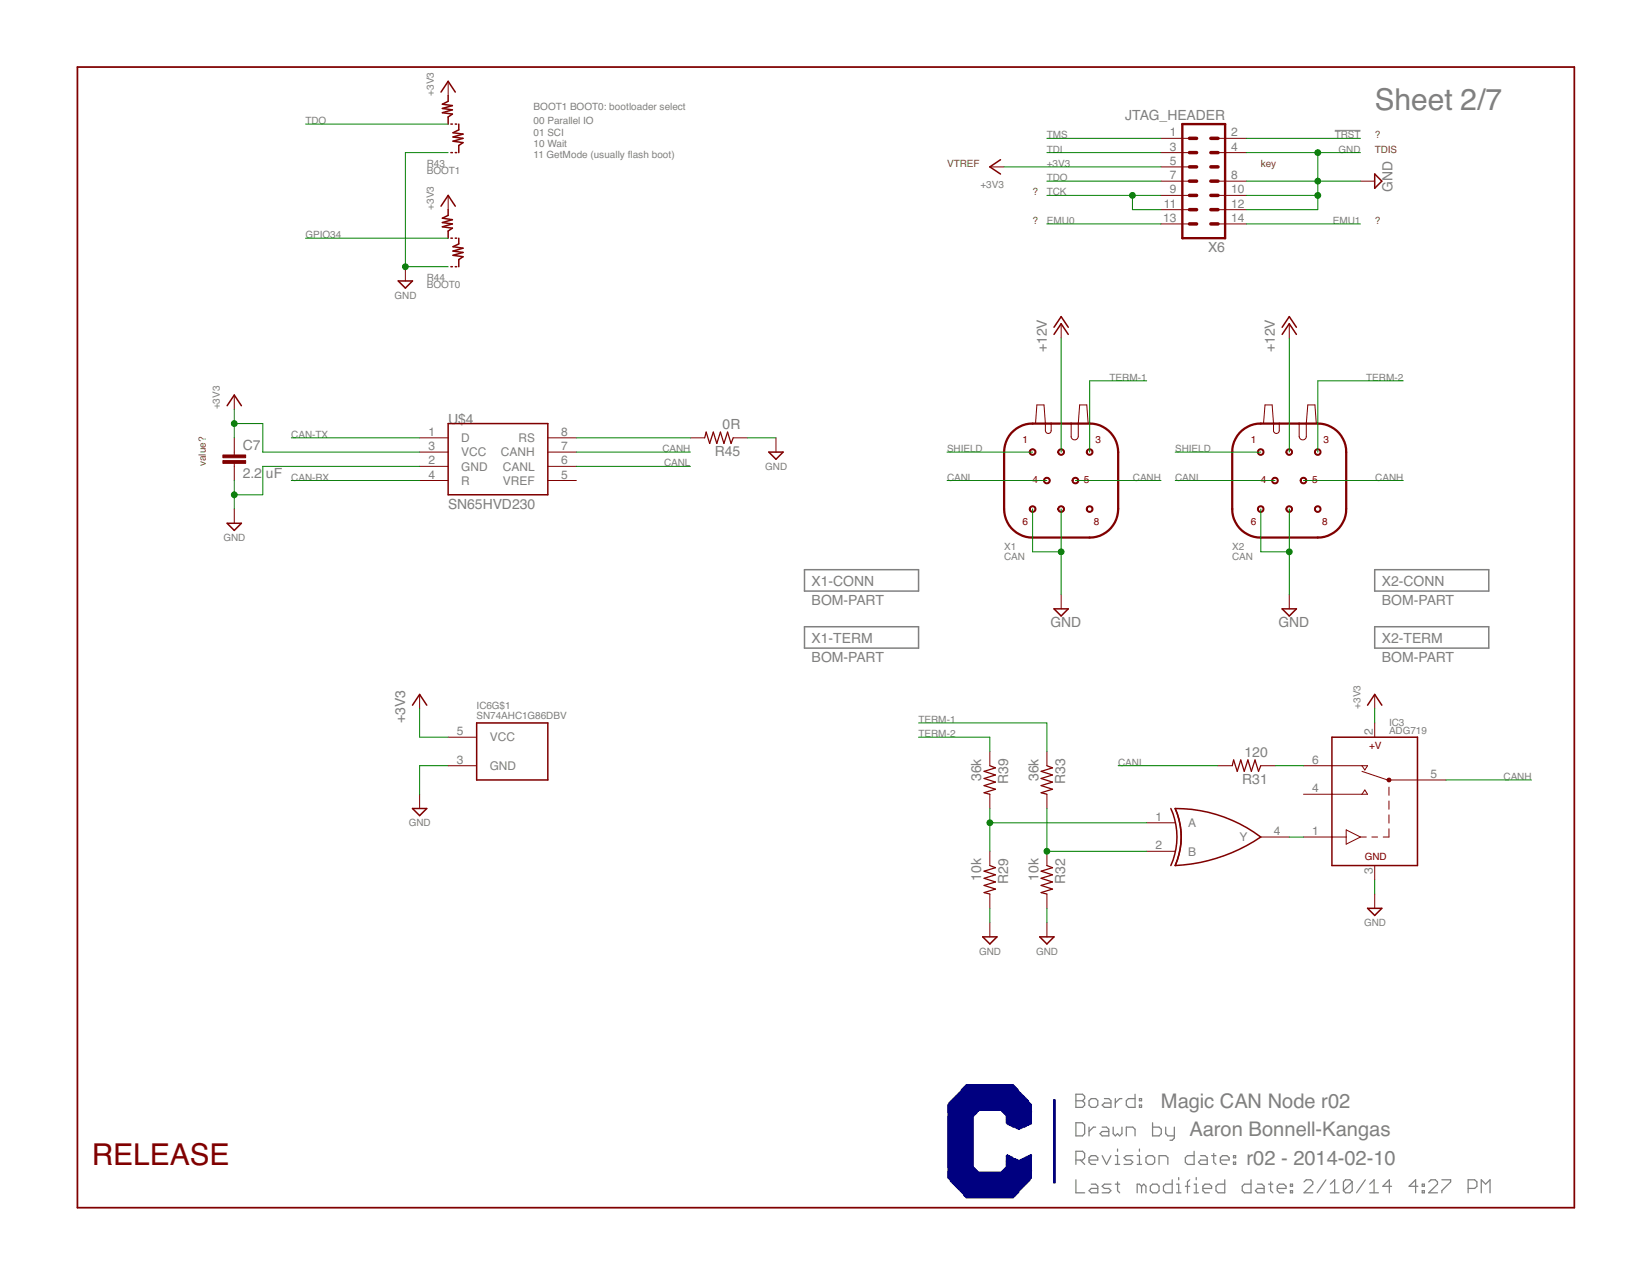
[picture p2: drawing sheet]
<svg xmlns="http://www.w3.org/2000/svg" width="279mm" height="216mm" viewBox="0 0 279 216" stroke-linecap="round" stroke-linejoin="round" font-family="sans-serif">
<defs><g id="words">
<text font-size="5.1" fill="#808080" x="232.7" y="18.6">Sheet 2/7</text>
<text font-size="5.1" fill="#800000" x="15.5" y="197.1">RELEASE</text>
<g font-size="3.4" fill="#808080">
<text x="196.5" y="187.5">Magic CAN Node r02</text>
<text x="201.3" y="192.3">Aaron Bonnell-Kangas</text>
<text x="210.9" y="197.1">r02 - 2014-02-10</text>
</g>
<g font-size="2.4" fill="#808080">
<text x="190.4" y="20.3">JTAG_HEADER</text>
<text x="235.7" y="32.5" transform="rotate(-90 235.7 32.5)">GND</text>
<text x="204.4" y="42.7">X6</text>
<text x="177.2" y="59.6" transform="rotate(-90 177.2 59.6)">+12V</text>
<text x="215.8" y="59.6" transform="rotate(-90 215.8 59.6)">+12V</text>
<text x="75.8" y="71.7">U$4</text>
<text x="41.1" y="76.1">C7</text>
<text x="121" y="77.2">R45</text>
<text x="122.3" y="72.6">0R</text>
<text x="41.1" y="80.9">2.2</text>
<text x="45" y="80.9">uF</text>
<text x="75.8" y="86.1">SN65HVD230</text>
<text x="137.4" y="99.1">X1-CONN</text>
<text x="233.9" y="99.1">X2-CONN</text>
<text x="137.4" y="102.4">BOM-PART</text>
<text x="177.8" y="106">GND</text>
<text x="216.4" y="106">GND</text>
<text x="233.9" y="102.4">BOM-PART</text>
<text x="137.4" y="108.8">X1-TERM</text>
<text x="137.4" y="112.1">BOM-PART</text>
<text x="233.9" y="108.8">X2-TERM</text>
<text x="233.9" y="112.1">BOM-PART</text>
<text x="68.6" y="122.3" transform="rotate(-90 68.6 122.3)">+3V3</text>
<text x="210.6" y="128.1">120</text>
<text x="166.1" y="132.2" transform="rotate(-90 166.1 132.2)">36k</text>
<text x="170.6" y="132.7" transform="rotate(-90 170.6 132.7)">R39</text>
<text x="175.7" y="132.2" transform="rotate(-90 175.7 132.2)">36k</text>
<text x="180.3" y="132.7" transform="rotate(-90 180.3 132.7)">R33</text>
<text x="210.2" y="132.7">R31</text>
<text x="166.1" y="149" transform="rotate(-90 166.1 149)">10k</text>
<text x="170.6" y="149.6" transform="rotate(-90 170.6 149.6)">R29</text>
<text x="175.7" y="149" transform="rotate(-90 175.7 149)">10k</text>
<text x="180.3" y="149.6" transform="rotate(-90 180.3 149.6)">R32</text>
</g>
<g font-size="2" fill="#808080">
<text x="197.9" y="23.1">1</text>
<text x="208.3" y="23.1">2</text>
<text x="197.9" y="25.5">3</text>
<text x="197.9" y="27.9">5</text>
<text x="208.3" y="25.5">4</text>
<text x="197" y="35.1">11</text>
<text x="197.9" y="30.3">7</text>
<text x="197.9" y="32.7">9</text>
<text x="208.3" y="30.3">8</text>
<text x="208.3" y="32.7">10</text>
<text x="208.3" y="35.1">12</text>
<text x="196.8" y="37.6">13</text>
<text x="208.3" y="37.6">14</text>
<text x="72.5" y="73.7">1</text>
<text x="72.5" y="76.1">3</text>
<text x="78.1" y="74.8">D</text>
<text x="78.1" y="77.2">VCC</text>
<text x="84.8" y="77.2">CANH</text>
<text x="87.7" y="74.8">RS</text>
<text x="94.9" y="76.1">7</text>
<text x="94.9" y="73.7">8</text>
<text x="72.5" y="78.6">2</text>
<text x="72.5" y="81">4</text>
<text x="78.1" y="79.6">GND</text>
<text x="78.1" y="82">R</text>
<text x="85.1" y="82">VREF</text>
<text x="85.1" y="79.6">CANL</text>
<text x="94.9" y="81">5</text>
<text x="94.9" y="78.6">6</text>
<text x="77.3" y="124.4">5</text>
<text x="82.9" y="125.5">VCC</text>
<text x="232.3" y="124.4" transform="rotate(-90 232.3 124.4)">2</text>
<text x="77.3" y="129.2">3</text>
<text x="82.9" y="130.3">GND</text>
<text x="222.1" y="129.2">6</text>
<text x="242.1" y="131.6">5</text>
<text x="222.1" y="134">4</text>
<text x="195.5" y="138.9">1</text>
<text x="195.5" y="143.7">2</text>
<text x="201.1" y="139.9">A</text>
<text x="209.7" y="142.3">Y</text>
<text x="215.6" y="141.3">4</text>
<text x="222.1" y="141.3">1</text>
<text x="201.1" y="144.8">B</text>
<text x="232.3" y="147.9" transform="rotate(-90 232.3 147.9)">3</text>
</g>
<g font-size="1.7" fill="#808080">
<text x="73.4" y="16.2" transform="rotate(-90 73.4 16.2)">+3V3</text>
<text x="51.7" y="21">TDO</text>
<text x="90.3" y="18.6">BOOT1 BOOT0: bootloader select</text>
<text x="90.3" y="21">00 Parallel IO</text>
<text x="90.3" y="22.9">01 SCI</text>
<text x="177.2" y="23.4">TMS</text>
<text x="225.9" y="23.4">TRST</text>
<text x="72.2" y="29.4">BOOT1</text>
<text x="72.2" y="28.2">R43</text>
<text x="90.3" y="24.9">10 Wait</text>
<text x="90.3" y="26.8">11 GetMode (usually fash boot)</text>
<text x="106.2" y="26.8">l</text>
<text x="177.2" y="25.8">TDI</text>
<text x="177.2" y="28.2">+3V3</text>
<text x="226.5" y="25.8">GND</text>
<text x="73.4" y="35.5" transform="rotate(-90 73.4 35.5)">+3V3</text>
<text x="165.9" y="31.9">+3V3</text>
<text x="177.2" y="30.7">TDO</text>
<text x="177.2" y="33.1">TCK</text>
<text x="51.7" y="40.3">GPIO34</text>
<text x="177.2" y="37.9">EMU0</text>
<text x="225.5" y="37.9">EMU1</text>
<text x="72.2" y="47.5">R44</text>
<text x="66.8" y="50.6">GND</text>
<text x="72.2" y="48.7">BOOT0</text>
<text x="187.8" y="64.4">TERM-1</text>
<text x="231.2" y="64.4">TERM-2</text>
<text x="37.2" y="69.2" transform="rotate(-90 37.2 69.2)">+3V3</text>
<text x="49.3" y="74.1">CAN-TX</text>
<text x="112.1" y="76.5">CANH</text>
<text x="160.3" y="76.5">SHIELD</text>
<text x="198.9" y="76.5">SHIELD</text>
<text x="49.3" y="81.3">CAN-RX</text>
<text x="112.4" y="78.9">CANL</text>
<text x="129.5" y="79.5">GND</text>
<text x="160.3" y="81.3">CANL</text>
<text x="191.7" y="81.3">CANH</text>
<text x="198.9" y="81.3">CANL</text>
<text x="232.7" y="81.3">CANH</text>
<text x="37.8" y="91.6">GND</text>
<text x="169.9" y="93.1">X1</text>
<text x="169.9" y="94.8">CAN</text>
<text x="208.5" y="93.1">X2</text>
<text x="208.5" y="94.8">CAN</text>
<text x="80.7" y="119.9">IC6G$1</text>
<text x="230.2" y="119.9" transform="rotate(-90 230.2 119.9)">+3V3</text>
<text x="80.7" y="121.6">SN74AHC1G86DBV</text>
<text x="155.4" y="122.3">TERM-1</text>
<text x="155.4" y="124.7">TERM-2</text>
<text x="235.1" y="124.3">ADG719</text>
<text x="235.1" y="122.8">IC3</text>
<text x="189.2" y="129.6">CANL</text>
<text x="254.4" y="132">CANH</text>
<text x="69.2" y="139.8">GND</text>
<text x="165.7" y="161.5">GND</text>
<text x="175.4" y="161.5">GND</text>
<text x="230.8" y="156.7">GND</text>
</g>
<g font-size="1.7" fill="#808000">
<text x="232.7" y="23.4">?</text>
<text x="160.3" y="28.2">VTREF</text>
<text x="213.3" y="28.2">key</text>
<text x="232.7" y="25.8">TDIS</text>
<text x="174.7" y="33.1">?</text>
<text x="174.7" y="37.9">?</text>
<text x="232.7" y="37.9">?</text>
<text x="34.8" y="78.9" transform="rotate(-90 34.8 78.9)">value?</text>
</g>
<g font-size="1.7" fill="#800000">
<text x="173.1" y="75">1</text>
<text x="185.4" y="75">3</text>
<text x="211.7" y="75">1</text>
<text x="224" y="75">3</text>
<text x="174.7" y="81.8">4</text>
<text x="183.4" y="81.8">5</text>
<text x="213.3" y="81.8">4</text>
<text x="222" y="81.8">5</text>
<text x="173.1" y="88.8">6</text>
<text x="185.1" y="88.8">8</text>
<text x="211.7" y="88.8">6</text>
<text x="223.7" y="88.8">8</text>
<text x="231.7" y="126.7">+V</text>
<text x="231" y="145.5">GND</text>
</g>
</g></defs>
<g fill="#808080" stroke="#808080" stroke-width=".21">
<path d="M182.1 185.1v2.3z"/>
<path d="M182.1 185.1h1.1z"/>
<path d="M183.2 185.1l.4 .4z"/>
<path d="M183.6 185.5v.4z"/>
<path d="M183.6 185.9l-.4 .3z"/>
<path d="M183.2 186.2l.4 .4z"/>
<path d="M183.6 186.6v.4z"/>
<path d="M183.6 187l-.4 .4z"/>
<path d="M182.1 187.4h1.1z"/>
<path d="M182.1 186.2h1.1z"/>
<path d="M184.7 187.4h.7z"/>
<path d="M185.8 187l-.4 .4z"/>
<path d="M185.8 186.2v.8z"/>
<path d="M185.4 185.9l.4 .3z"/>
<path d="M184.7 185.9h.7z"/>
<path d="M184.3 186.2l.4-.3z"/>
<path d="M184.3 186.2v.8z"/>
<path d="M184.3 187l.4 .4z"/>
<path d="M186.9 185.9h.7z"/>
<path d="M187.6 185.9l.4 .3z"/>
<path d="M188 186.2v1.2z"/>
<path d="M186.9 187.4h1.1z"/>
<path d="M186.5 187l.4 .4z"/>
<path d="M186.5 187l.4-.4z"/>
<path d="M186.9 186.6h1.1z"/>
<path d="M188.7 185.9v1.5z"/>
<path d="M188.7 186.6l.8-.7z"/>
<path d="M189.5 185.9h.4z"/>
<path d="M192.1 185.1v2.3z"/>
<path d="M191 187.4h1.1z"/>
<path d="M190.6 187l.4 .4z"/>
<path d="M190.6 186.2v.8z"/>
<path d="M190.6 186.2l.4-.3z"/>
<path d="M191 185.9h1.1z"/>
<path d="M192.8 185.9h.4z"/>
<path d="M193.2 185.9v.3z"/>
<path d="M192.8 186.2h.4z"/>
<path d="M192.8 185.9v.3z"/>
<path d="M192.8 187h.4z"/>
<path d="M193.2 187v.4z"/>
<path d="M192.8 187.4h.4z"/>
<path d="M192.8 187v.4z"/>
<path d="M182.1 194.8v2.2z"/>
<path d="M182.1 194.8h1.1z"/>
<path d="M183.2 194.8l.4 .4z"/>
<path d="M183.6 195.2v.7z"/>
<path d="M183.6 195.9l-.4 .4z"/>
<path d="M182.1 196.3h1.1z"/>
<path d="M182.8 196.3l.8 .7z"/>
<path d="M184.7 197h.7z"/>
<path d="M184.3 196.6l.4 .4z"/>
<path d="M184.3 195.9v.7z"/>
<path d="M184.3 195.9l.4-.4z"/>
<path d="M184.7 195.5h.7z"/>
<path d="M185.4 195.5l.4 .4z"/>
<path d="M185.8 195.9v.4z"/>
<path d="M184.3 196.3h1.5z"/>
<path d="M186.5 195.5l.8 1.5z"/>
<path d="M188 195.5l-.7 1.5z"/>
<path d="M188.7 195.5h.4z"/>
<path d="M189.1 195.5v1.5z"/>
<path d="M188.7 197h.8z"/>
<path d="M189.1 194.4v.4z"/>
<path d="M190.2 197h1.1z"/>
<path d="M191.7 196.6l-.4 .4z"/>
<path d="M191.3 196.3l.4 .3z"/>
<path d="M190.6 196.3h.7z"/>
<path d="M190.2 195.9l.4 .4z"/>
<path d="M190.2 195.9l.4-.4z"/>
<path d="M190.6 195.5h1.1z"/>
<path d="M192.4 195.5h.4z"/>
<path d="M192.8 195.5v1.5z"/>
<path d="M192.4 197h.8z"/>
<path d="M192.8 194.4v.4z"/>
<path d="M194.3 197h.8z"/>
<path d="M195.4 196.6l-.3 .4z"/>
<path d="M195.4 195.9v.7z"/>
<path d="M195.1 195.5l.3 .4z"/>
<path d="M194.3 195.5h.8z"/>
<path d="M193.9 195.9l.4-.4z"/>
<path d="M193.9 195.9v.7z"/>
<path d="M193.9 196.6l.4 .4z"/>
<path d="M196.2 195.5v1.5z"/>
<path d="M196.2 195.5h1.1z"/>
<path d="M197.3 195.5l.3 .4z"/>
<path d="M197.6 195.9v1.1z"/>
<path d="M202.1 194.8v2.2z"/>
<path d="M201 197h1.1z"/>
<path d="M200.6 196.6l.4 .4z"/>
<path d="M200.6 195.9v.7z"/>
<path d="M200.6 195.9l.4-.4z"/>
<path d="M201 195.5h1.1z"/>
<path d="M203.2 195.5h.7z"/>
<path d="M203.9 195.5l.4 .4z"/>
<path d="M204.3 195.9v1.1z"/>
<path d="M203.2 197h1.1z"/>
<path d="M202.8 196.6l.4 .4z"/>
<path d="M202.8 196.6l.4-.3z"/>
<path d="M203.2 196.3h1.1z"/>
<path d="M205.4 195.2v1.4z"/>
<path d="M205.4 196.6l.4 .4z"/>
<path d="M205 195.5h.8z"/>
<path d="M206.9 197h.7z"/>
<path d="M206.5 196.6l.4 .4z"/>
<path d="M206.5 195.9v.7z"/>
<path d="M206.9 195.5l-.4 .4z"/>
<path d="M206.9 195.5h.7z"/>
<path d="M207.6 195.5l.4 .4z"/>
<path d="M208 195.9v.4z"/>
<path d="M206.5 196.3h1.5z"/>
<path d="M208.7 195.5h.4z"/>
<path d="M209.1 195.5v.4z"/>
<path d="M208.7 195.9h.4z"/>
<path d="M208.7 195.5v.4z"/>
<path d="M208.7 196.6h.4z"/>
<path d="M209.1 196.6v.4z"/>
<path d="M208.7 197h.4z"/>
<path d="M208.7 196.6v.4z"/>
<path d="M182.1 199.6v2.2z"/>
<path d="M182.1 201.8h1.5z"/>
<path d="M184.7 200.4h.7z"/>
<path d="M185.4 200.4l.4 .3z"/>
<path d="M185.8 200.7v1.1z"/>
<path d="M184.7 201.8h1.1z"/>
<path d="M184.3 201.5l.4 .3z"/>
<path d="M184.3 201.5l.4-.4z"/>
<path d="M184.7 201.1h1.1z"/>
<path d="M186.5 201.8h1.1z"/>
<path d="M187.6 201.8l.4-.3z"/>
<path d="M187.6 201.1l.4 .4z"/>
<path d="M186.9 201.1h.7z"/>
<path d="M186.5 200.7l.4 .4z"/>
<path d="M186.5 200.7l.4-.3z"/>
<path d="M186.9 200.4h1.1z"/>
<path d="M189.1 200v1.5z"/>
<path d="M189.1 201.5l.4 .3z"/>
<path d="M188.7 200.4h.8z"/>
<path d="M192.4 200.4v1.4z"/>
<path d="M192.4 200.4h.4z"/>
<path d="M192.8 200.4l.4 .3z"/>
<path d="M193.2 200.7v1.1z"/>
<path d="M193.2 200.7l.4-.3z"/>
<path d="M193.6 200.4l.3 .3z"/>
<path d="M193.9 200.7v1.1z"/>
<path d="M195.1 201.8h.7z"/>
<path d="M195.8 201.8l.4-.3z"/>
<path d="M196.2 200.7v.8z"/>
<path d="M195.8 200.4l.4 .3z"/>
<path d="M195.1 200.4h.7z"/>
<path d="M194.7 200.7l.4-.3z"/>
<path d="M194.7 200.7v.8z"/>
<path d="M194.7 201.5l.4 .3z"/>
<path d="M198.4 199.6v2.2z"/>
<path d="M197.3 201.8h1.1z"/>
<path d="M196.9 201.5l.4 .3z"/>
<path d="M196.9 200.7v.8z"/>
<path d="M196.9 200.7l.4-.3z"/>
<path d="M197.3 200.4h1.1z"/>
<path d="M199.1 200.4h.4z"/>
<path d="M199.5 200.4v1.4z"/>
<path d="M199.1 201.8h.8z"/>
<path d="M199.5 199.2v.4z"/>
<path d="M201 200v1.8z"/>
<path d="M201 200l.3-.4z"/>
<path d="M200.6 200.7h.7z"/>
<path d="M202.1 200.4h.3z"/>
<path d="M202.4 200.4v1.4z"/>
<path d="M202.1 201.8h.7z"/>
<path d="M202.4 199.2v.4z"/>
<path d="M203.9 201.8h.8z"/>
<path d="M203.6 201.5l.3 .3z"/>
<path d="M203.6 200.7v.8z"/>
<path d="M203.6 200.7l.3-.3z"/>
<path d="M203.9 200.4h.8z"/>
<path d="M204.7 200.4l.3 .3z"/>
<path d="M205 200.7v.4z"/>
<path d="M203.6 201.1h1.4z"/>
<path d="M207.3 199.6v2.2z"/>
<path d="M206.1 201.8h1.2z"/>
<path d="M205.8 201.5l.3 .3z"/>
<path d="M205.8 200.7v.8z"/>
<path d="M205.8 200.7l.3-.3z"/>
<path d="M206.1 200.4h1.2z"/>
<path d="M211.7 199.6v2.2z"/>
<path d="M210.6 201.8h1.1z"/>
<path d="M210.2 201.5l.4 .3z"/>
<path d="M210.2 200.7v.8z"/>
<path d="M210.2 200.7l.4-.3z"/>
<path d="M210.6 200.4h1.1z"/>
<path d="M212.8 200.4h.8z"/>
<path d="M213.6 200.4l.3 .3z"/>
<path d="M213.9 200.7v1.1z"/>
<path d="M212.8 201.8h1.1z"/>
<path d="M212.4 201.5l.4 .3z"/>
<path d="M212.8 201.1l-.4 .4z"/>
<path d="M212.8 201.1h1.1z"/>
<path d="M215 200v1.5z"/>
<path d="M215 201.5l.4 .3z"/>
<path d="M214.7 200.4h.7z"/>
<path d="M216.5 201.8h.8z"/>
<path d="M216.2 201.5l.3 .3z"/>
<path d="M216.2 200.7v.8z"/>
<path d="M216.2 200.7l.3-.3z"/>
<path d="M216.5 200.4h.8z"/>
<path d="M217.3 200.4l.3 .3z"/>
<path d="M217.6 200.7v.4z"/>
<path d="M216.2 201.1h1.4z"/>
<path d="M218.4 200.4h.3z"/>
<path d="M218.7 200.4v.3z"/>
<path d="M218.4 200.7h.3z"/>
<path d="M218.4 200.4v.3z"/>
<path d="M218.4 201.5h.3z"/>
<path d="M218.7 201.5v.3z"/>
<path d="M218.4 201.8h.3z"/>
<path d="M218.4 201.5v.3z"/>
<path d="M220.7 201.8h1.5z"/>
<path d="M220.7 201.8l1.5-1.4z"/>
<path d="M222.2 200v.4z"/>
<path d="M221.8 199.6l.4 .4z"/>
<path d="M221.1 199.6h.7z"/>
<path d="M220.7 200l.4-.4z"/>
<path d="M224.4 199.6l-1.5 2.2z"/>
<path d="M225.1 200.4l.8-.8z"/>
<path d="M225.9 199.6v2.2z"/>
<path d="M225.1 201.8h1.5z"/>
<path d="M227.4 200v1.5z"/>
<path d="M227.4 200l.3-.4z"/>
<path d="M227.7 199.6h.8z"/>
<path d="M228.5 199.6l.3 .4z"/>
<path d="M228.8 200v1.5z"/>
<path d="M228.5 201.8l.3-.3z"/>
<path d="M227.7 201.8h.8z"/>
<path d="M227.4 201.5l.3 .3z"/>
<path d="M228.8 200l-1.4 1.5z"/>
<path d="M231.1 199.6l-1.5 2.2z"/>
<path d="M231.8 200.4l.7-.8z"/>
<path d="M232.5 199.6v2.2z"/>
<path d="M231.8 201.8h1.5z"/>
<path d="M235.1 199.6v2.2z"/>
<path d="M235.1 199.6l-1.1 1.1z"/>
<path d="M234 200.7h1.5z"/>
<path d="M239.6 199.6v2.2z"/>
<path d="M239.6 199.6l-1.1 1.1z"/>
<path d="M238.5 200.7h1.4z"/>
<path d="M240.7 200.4h.3z"/>
<path d="M241 200.4v.3z"/>
<path d="M240.7 200.7h.3z"/>
<path d="M240.7 200.4v.3z"/>
<path d="M240.7 201.5h.3z"/>
<path d="M241 201.5v.3z"/>
<path d="M240.7 201.8h.3z"/>
<path d="M240.7 201.5v.3z"/>
<path d="M241.8 201.8h1.5z"/>
<path d="M241.8 201.8l1.5-1.4z"/>
<path d="M243.3 200v.4z"/>
<path d="M242.9 199.6l.4 .4z"/>
<path d="M242.2 199.6h.7z"/>
<path d="M241.8 200l.4-.4z"/>
<path d="M244 199.6h1.5z"/>
<path d="M245.5 199.6v.4z"/>
<path d="M245.5 200l-1.5 1.5z"/>
<path d="M244 201.5v.3z"/>
<path d="M248.5 199.6v2.2z"/>
<path d="M248.5 199.6h1.1z"/>
<path d="M249.6 199.6l.3 .4z"/>
<path d="M249.9 200v.7z"/>
<path d="M249.6 201.1l.3-.4z"/>
<path d="M248.5 201.1h1.1z"/>
<path d="M250.7 199.6v2.2z"/>
<path d="M250.7 199.6l.7 .8z"/>
<path d="M251.4 200.4l.8-.8z"/>
<path d="M252.2 199.6v2.2z"/>
<path d="M182.1 190v2.2z"/>
<path d="M182.1 192.2h1.1z"/>
<path d="M183.6 191.8l-.4 .4z"/>
<path d="M183.6 190.3v1.5z"/>
<path d="M183.2 190l.4 .3z"/>
<path d="M182.1 190h1.1z"/>
<path d="M184.3 190.7v1.5z"/>
<path d="M185 190.7l-.7 .8z"/>
<path d="M185 190.7h.4z"/>
<path d="M186.5 190.7h.8z"/>
<path d="M187.3 190.7l.3 .4z"/>
<path d="M187.6 191.1v1.1z"/>
<path d="M186.5 192.2h1.1z"/>
<path d="M186.2 191.8l.3 .4z"/>
<path d="M186.2 191.8l.3-.3z"/>
<path d="M186.5 191.5h1.1z"/>
<path d="M188.4 190.7v1.1z"/>
<path d="M188.4 191.8l.3 .4z"/>
<path d="M188.7 192.2l.4-.4z"/>
<path d="M189.1 191.8l.4 .4z"/>
<path d="M189.5 192.2l.4-.4z"/>
<path d="M189.9 190.7v1.1z"/>
<path d="M190.6 190.7v1.5z"/>
<path d="M190.6 190.7h1.1z"/>
<path d="M191.7 190.7l.4 .4z"/>
<path d="M192.1 191.1v1.1z"/>
<path d="M195.1 190v2.2z"/>
<path d="M195.1 192.2h1.1z"/>
<path d="M196.2 192.2l.3-.4z"/>
<path d="M196.5 191.1v.7z"/>
<path d="M196.2 190.7l.3 .4z"/>
<path d="M195.1 190.7h1.1z"/>
<path d="M197.3 190.7v1.1z"/>
<path d="M197.3 191.8l.3 .4z"/>
<path d="M197.6 192.2h1.1z"/>
<path d="M198.7 190.7v1.9z"/>
<path d="M198.7 192.6l-.3 .3z"/>
<path d="M198 192.9h.4z"/>
</g>
<g fill="#808080" stroke="#808080" stroke-width=".25">
<path d="M136.1 96.4v3.6z"/>
<path d="M136.1 100h19.3z"/>
<path d="M136.1 96.4h19.3z"/>
<path d="M155.4 96.4v3.6z"/>
<path d="M136.1 106v3.7z"/>
<path d="M136.1 109.7h19.3z"/>
<path d="M136.1 106h19.3z"/>
<path d="M155.4 106v3.7z"/>
<path d="M232.6 96.4v3.6z"/>
<path d="M232.6 100h19.3z"/>
<path d="M232.6 96.4h19.3z"/>
<path d="M251.9 96.4v3.6z"/>
<path d="M232.6 106v3.7z"/>
<path d="M232.6 109.7h19.3z"/>
<path d="M232.6 106h19.3z"/>
<path d="M251.9 106v3.7z"/>
</g>
<path d="M225.9 22.1h4.3z" fill="#808080" stroke="#808080" stroke-width=".17"/>
<g fill="#800000" stroke="#800000" stroke-width=".3">
<path d="M13.1 11.3v193z"/>
<path d="M13.1 204.3h253.3z"/>
<path d="M266.4 11.3v193z"/>
<path d="M13.1 11.3h253.3z"/>
</g>
<g fill="#800000" stroke="#800000" stroke-width=".17">
<path d="M230.2 30.6h2.4z"/>
<path d="M175.5 68.5l-.3 3.2z"/>
<path d="M175.5 68.5h1.2z"/>
<path d="M176.7 68.5l.2 3.2z"/>
<path d="M182.7 68.5l-.2 3.2z"/>
<path d="M182.7 68.5h1.2z"/>
<path d="M183.9 68.5l.2 3.2z"/>
<path d="M176.9 71.7v1.2z"/>
<path d="M177.9 71.7v1.2z"/>
<path d="M181.3 71.7v2.1z"/>
<path d="M182.5 71.7v2.1z"/>
<path d="M214.1 68.5l-.3 3.2z"/>
<path d="M214.1 68.5h1.2z"/>
<path d="M215.3 68.5l.2 3.2z"/>
<path d="M221.3 68.5l-.2 3.2z"/>
<path d="M221.3 68.5h1.2z"/>
<path d="M222.5 68.5l.3 3.2z"/>
<path d="M215.5 71.7v1.2z"/>
<path d="M216.5 71.7v1.2z"/>
<path d="M219.9 71.7v2.1z"/>
<path d="M221.1 71.7v2.1z"/>
<path d="M71 74.1h4.8z"/>
<path d="M71 78.9h4.8z"/>
<path d="M71 76.5h4.8z"/>
<path d="M71 81.3h4.8z"/>
<path d="M92.7 81.3h4.8z"/>
<path d="M92.7 78.9h4.8z"/>
<path d="M92.7 76.5h4.8z"/>
<path d="M92.7 74.1h4.8z"/>
<path d="M179.6 54.8v2.4z"/>
<path d="M179.6 100.6v2.4z"/>
<path d="M218.2 54.8v2.4z"/>
<path d="M218.2 100.6v2.4z"/>
<path d="M39.6 74.1v2.4z"/>
<path d="M39.6 78.9v2.4z"/>
<path d="M39.6 76.5v.5z"/>
<path d="M39.6 78.4v.5z"/>
<path d="M39.6 86.1v2.4z"/>
<path d="M39.6 66.8v2.5z"/>
<path d="M131.3 74.1v2.4z"/>
<path d="M220.6 129.6h4.8z"/>
<path d="M220.6 134.4h4.8z"/>
<path d="M220.6 141.6h4.8z"/>
<path d="M239.9 132h4.8z"/>
<path d="M225.4 129.6h5.1z"/>
<path d="M230.5 129.6h.9z"/>
<path d="M231.4 129.6l-.4 .7z"/>
<path d="M230.5 129.6l.5 .7z"/>
<path d="M225.4 134.4h5.1z"/>
<path d="M230.5 134.4h.9z"/>
<path d="M231 133.7l.4 .7z"/>
<path d="M231 133.7l-.5 .7z"/>
<path d="M230.5 130.5l4.3 1.5z"/>
<path d="M235.3 132h4.6z"/>
<path d="M227.8 140.4v1.2z"/>
<path d="M227.8 141.6v1.2z"/>
<path d="M227.8 142.8l2.4-1.2z"/>
<path d="M227.8 140.4l2.4 1.2z"/>
<path d="M225.4 141.6h2.4z"/>
<path d="M230.2 141.6h1z"/>
<path d="M232.2 141.6h.9z"/>
<path d="M234.1 141.6h1z"/>
<path d="M235.1 140.2v1.4z"/>
<path d="M235.1 137.9v1.4z"/>
<path d="M235.1 135.5v1.4z"/>
<path d="M235.1 133.2v1.4z"/>
<path d="M232.6 122.3v2.4z"/>
<path d="M232.6 146.5v2.4z"/>
<path d="M232.6 151.3v2.4z"/>
<path d="M232.6 117.5v2.4z"/>
<path d="M206.1 129.6h2.4z"/>
<path d="M213.4 129.6h2.4z"/>
<path d="M177.2 151.3v2.4z"/>
<path d="M177.2 144v2.5z"/>
<path d="M177.2 134.4v2.4z"/>
<path d="M177.2 127.1v2.5z"/>
<path d="M177.2 156.1v2.4z"/>
<path d="M75.8 124.7h4.9z"/>
<path d="M75.8 129.6h4.9z"/>
<path d="M194.1 139.2h4.8z"/>
<path d="M194.1 144h4.8z"/>
<path d="M213.4 141.6h4.8z"/>
<path d="M167.5 151.3v2.4z"/>
<path d="M167.5 144v2.5z"/>
<path d="M167.5 134.4v2.4z"/>
<path d="M167.5 127.1v2.5z"/>
<path d="M167.5 156.1v2.4z"/>
<path d="M167.5 28.2h2.4z"/>
<path d="M75.8 13.8v2.4z"/>
<path d="M75.8 33.1v2.4z"/>
<path d="M68.6 45.1v2.4z"/>
<path d="M71 117.5v2.4z"/>
<path d="M71 134.4v2.4z"/>
<path d="M116.8 74.1h2.5z"/>
<path d="M124.1 74.1h2.4z"/>
<path d="M196.5 23.4h4.8z"/>
<path d="M196.5 25.8h4.8z"/>
<path d="M196.5 28.2h4.8z"/>
<path d="M206.1 23.4h4.8z"/>
<path d="M206.1 25.8h4.8z"/>
<path d="M196.5 30.6h4.8z"/>
<path d="M196.5 33.1h4.8z"/>
<path d="M196.5 35.5h4.8z"/>
<path d="M206.1 30.6h4.8z"/>
<path d="M206.1 33.1h4.8z"/>
<path d="M206.1 35.5h4.8z"/>
<path d="M206.1 37.9h4.8z"/>
<path d="M196.5 37.9h4.8z"/>
<path d="M174.3 76.1a.57 .57 0 0 1 .9 .1 .57 .57 0 0 1-.3 .9 .57 .57 0 0 1-.7-.6h.1a.4 .4 0 0 1 .6-.4 .4 .4 0 0 1 .1 .7 .4 .4 0 0 1-.6-.2l-.1-.1h-.1z" fill-rule="evenodd"/>
<path d="M179.2 76.1a.57 .57 0 0 1 .9 .1 .57 .57 0 0 1-.4 .9 .57 .57 0 0 1-.7-.6h.2a.4 .4 0 0 1 .6-.4 .4 .4 0 0 1 0 .7 .4 .4 0 0 1-.6-.2v-.1h-.2z" fill-rule="evenodd"/>
<path d="M184 76.1a.57 .57 0 0 1 .9 .1 .57 .57 0 0 1-.4 .9 .57 .57 0 0 1-.7-.6h.2a.4 .4 0 0 1 .6-.4 .4 .4 0 0 1 .1 .7 .4 .4 0 0 1-.7-.2v-.1h-.2z" fill-rule="evenodd"/>
<path d="M181.6 80.9a.57 .57 0 0 1 .9 .2 .57 .57 0 0 1-.4 .8 .57 .57 0 0 1-.7-.6h.2a.4 .4 0 0 1 .6-.3 .4 .4 0 0 1 .1 .6 .4 .4 0 0 1-.7-.1v-.2h-.2z" fill-rule="evenodd"/>
<path d="M176.8 80.9a.57 .57 0 0 1 .9 .2 .57 .57 0 0 1-.4 .8 .57 .57 0 0 1-.7-.6h.2a.4 .4 0 0 1 .5-.3 .4 .4 0 0 1 .1 .6 .4 .4 0 0 1-.6-.1v-.2h-.2z" fill-rule="evenodd"/>
<path d="M174.3 85.7a.57 .57 0 0 1 1 .1 .57 .57 0 0 1-.4 .9 .57 .57 0 0 1-.7-.6h.1a.4 .4 0 0 1 .6-.3 .4 .4 0 0 1 .1 .7 .4 .4 0 0 1-.6-.2l-.1-.2h-.1z" fill-rule="evenodd"/>
<path d="M179.2 85.7a.57 .57 0 0 1 .9 .1 .57 .57 0 0 1-.4 .9 .57 .57 0 0 1-.7-.6h.2a.4 .4 0 0 1 .6-.3 .4 .4 0 0 1 0 .7 .4 .4 0 0 1-.6-.2v-.2h-.2z" fill-rule="evenodd"/>
<path d="M184 85.7a.57 .57 0 0 1 .9 .1 .57 .57 0 0 1-.3 .9 .57 .57 0 0 1-.8-.6h.2a.4 .4 0 0 1 .6-.3 .4 .4 0 0 1 .1 .7 .4 .4 0 0 1-.7-.2v-.2h-.2z" fill-rule="evenodd"/>
<path d="M213 76.1a.56 .56 0 0 1 .8 .1 .56 .56 0 0 1-.3 .8 .56 .56 0 0 1-.7-.5h.2a.4 .4 0 0 1 .5-.4 .4 .4 0 0 1 .1 .7 .4 .4 0 0 1-.6-.2v-.1h-.2z" fill-rule="evenodd"/>
<path d="M217.8 76.1a.56 .56 0 0 1 .9 .1 .56 .56 0 0 1-.4 .8 .56 .56 0 0 1-.7-.5h.2a.4 .4 0 0 1 .6-.4 .4 .4 0 0 1 .1 .7 .4 .4 0 0 1-.7-.2v-.1h-.2z" fill-rule="evenodd"/>
<path d="M222.6 76.1a.56 .56 0 0 1 .9 .1 .56 .56 0 0 1-.4 .8 .56 .56 0 0 1-.7-.5h.2a.4 .4 0 0 1 .6-.4 .4 .4 0 0 1 .1 .7 .4 .4 0 0 1-.7-.2v-.1h-.2z" fill-rule="evenodd"/>
<path d="M220.2 80.9a.56 .56 0 0 1 .9 .2 .56 .56 0 0 1-.4 .8 .56 .56 0 0 1-.7-.6h.2a.4 .4 0 0 1 .6-.3 .4 .4 0 0 1 .1 .6 .4 .4 0 0 1-.7-.1v-.2h-.2z" fill-rule="evenodd"/>
<path d="M215.4 80.9a.56 .56 0 0 1 .9 .2 .56 .56 0 0 1-.4 .8 .56 .56 0 0 1-.7-.6h.2a.4 .4 0 0 1 .6-.3 .4 .4 0 0 1 0 .6 .4 .4 0 0 1-.6-.1v-.2h-.2z" fill-rule="evenodd"/>
<path d="M213 85.7a.56 .56 0 0 1 .8 .1 .56 .56 0 0 1-.3 .9 .56 .56 0 0 1-.7-.6h.2a.4 .4 0 0 1 .5-.3 .4 .4 0 0 1 .1 .7 .4 .4 0 0 1-.6-.2v-.2h-.2z" fill-rule="evenodd"/>
<path d="M217.8 85.7a.56 .56 0 0 1 .9 .1 .56 .56 0 0 1-.4 .9 .56 .56 0 0 1-.7-.6h.2a.4 .4 0 0 1 .6-.3 .4 .4 0 0 1 .1 .7 .4 .4 0 0 1-.7-.2v-.2h-.2z" fill-rule="evenodd"/>
<path d="M222.6 85.7a.56 .56 0 0 1 .9 .1 .56 .56 0 0 1-.4 .9 .56 .56 0 0 1-.7-.6h.2a.4 .4 0 0 1 .6-.3 .4 .4 0 0 1 .1 .7 .4 .4 0 0 1-.7-.2v-.2h-.2z" fill-rule="evenodd"/>
<path d="M234.8 131.8l.1-.1h.4l.1 .2-.1 .3-.4 .1-.1-.2-.1-.1h.2l.1-.2 .2 .1-.2 .2-.1-.1h-.2z" fill-rule="evenodd"/>
</g>
<g fill="#800000" stroke="#800000" stroke-width=".25">
<path d="M232.6 29.4v2.5z"/>
<path d="M232.6 29.4l1.2 1.2z"/>
<path d="M233.8 30.6l-1.2 1.3z"/>
<path d="M75.8 71.7v12z"/>
<path d="M75.8 71.7h16.9z"/>
<path d="M92.7 71.7v12z"/>
<path d="M75.8 83.7h16.9z"/>
<path d="M179.6 54.8l1.2 1.8z"/>
<path d="M179.6 54.8l-1.2 1.8z"/>
<path d="M179.6 53.6l1.2 1.8z"/>
<path d="M179.6 53.6l-1.2 1.8z"/>
<path d="M178.4 103h2.4z"/>
<path d="M180.8 103l-1.2 1.2z"/>
<path d="M178.4 103l1.2 1.2z"/>
<path d="M218.2 54.8l1.2 1.8z"/>
<path d="M218.2 54.8l-1.2 1.8z"/>
<path d="M218.2 53.6l1.2 1.8z"/>
<path d="M218.2 53.6l-1.2 1.8z"/>
<path d="M217 103h2.4z"/>
<path d="M218.2 104.2l1.2-1.2z"/>
<path d="M217 103l1.2 1.2z"/>
<path d="M38.4 88.5h2.5z"/>
<path d="M40.9 88.5l-1.3 1.2z"/>
<path d="M38.4 88.5l1.2 1.2z"/>
<path d="M39.6 66.8l1.3 1.8z"/>
<path d="M39.6 66.8l-1.2 1.8z"/>
<path d="M130.1 76.5h2.4z"/>
<path d="M132.5 76.5l-1.2 1.2z"/>
<path d="M130.1 76.5l1.2 1.2z"/>
<path d="M225.4 124.7h14.5z"/>
<path d="M239.9 124.7v21.8z"/>
<path d="M225.4 146.5h14.5z"/>
<path d="M225.4 141.6v4.9z"/>
<path d="M225.4 134.4v7.2z"/>
<path d="M225.4 129.6v4.8z"/>
<path d="M225.4 124.7v4.9z"/>
<path d="M231.4 153.7h2.4z"/>
<path d="M232.6 154.9l1.2-1.2z"/>
<path d="M231.4 153.7l1.2 1.2z"/>
<path d="M232.6 117.5l1.2 1.8z"/>
<path d="M232.6 117.5l-1.2 1.8z"/>
<path d="M176 158.5h2.4z"/>
<path d="M178.4 158.5l-1.2 1.2z"/>
<path d="M176 158.5l1.2 1.2z"/>
<path d="M80.7 122.3v9.7z"/>
<path d="M80.7 132h12z"/>
<path d="M92.7 122.3v9.7z"/>
<path d="M80.7 122.3h12z"/>
<path d="M166.3 158.5h2.4z"/>
<path d="M168.7 158.5l-1.2 1.2z"/>
<path d="M166.3 158.5l1.2 1.2z"/>
<path d="M167.5 28.2l1.8-1.2z"/>
<path d="M167.5 28.2l1.8 1.2z"/>
<path d="M75.8 19.8v1.2z"/>
<path d="M75.8 19.8l.8-.5z"/>
<path d="M74.9 19.1l1.7 .2z"/>
<path d="M74.9 19.1l1.7-.5z"/>
<path d="M74.9 18.4l1.7 .2z"/>
<path d="M74.9 18.4l1.7-.5z"/>
<path d="M74.9 17.6l1.7 .3z"/>
<path d="M74.9 17.6l.9-.5z"/>
<path d="M75.8 16.2v.9z"/>
<path d="M77.6 24.6v1.2z"/>
<path d="M77.6 24.6l.8-.5z"/>
<path d="M76.7 23.9l1.7 .2z"/>
<path d="M76.7 23.9l1.7-.5z"/>
<path d="M76.7 23.2l1.7 .2z"/>
<path d="M76.7 23.2l1.7-.5z"/>
<path d="M76.7 22.5l1.7 .2z"/>
<path d="M76.7 22.5l.9-.5z"/>
<path d="M77.6 21v1z"/>
<path d="M76.3 25.8h.3z"/>
<path d="M77 25.8h.3z"/>
<path d="M77 21h.3z"/>
<path d="M76.3 21h.3z"/>
<path d="M75.8 39.1v1.2z"/>
<path d="M75.8 39.1l.8-.5z"/>
<path d="M74.9 38.4l1.7 .2z"/>
<path d="M74.9 38.4l1.7-.5z"/>
<path d="M74.9 37.7l1.7 .2z"/>
<path d="M74.9 37.7l1.7-.5z"/>
<path d="M74.9 36.9l1.7 .3z"/>
<path d="M74.9 36.9l.9-.5z"/>
<path d="M75.8 35.5v.9z"/>
<path d="M77.6 43.9v1.2z"/>
<path d="M77.6 43.9l.8-.5z"/>
<path d="M76.7 43.2l1.7 .2z"/>
<path d="M76.7 43.2l1.7-.5z"/>
<path d="M76.7 42.5l1.7 .2z"/>
<path d="M76.7 42.5l1.7-.5z"/>
<path d="M76.7 41.7l1.7 .3z"/>
<path d="M76.7 41.7l.9-.4z"/>
<path d="M77.6 40.3v1z"/>
<path d="M76.3 45.1h.3z"/>
<path d="M77 45.1h.3z"/>
<path d="M77 40.3h.3z"/>
<path d="M76.3 40.3h.3z"/>
<path d="M75.8 13.8l1.2 1.8z"/>
<path d="M75.8 13.8l-1.2 1.8z"/>
<path d="M75.8 33.1l1.2 1.8z"/>
<path d="M75.8 33.1l-1.2 1.8z"/>
<path d="M67.4 47.5h2.4z"/>
<path d="M69.8 47.5l-1.2 1.2z"/>
<path d="M67.4 47.5l1.2 1.2z"/>
<path d="M71 117.5l1.2 1.8z"/>
<path d="M71 117.5l-1.2 1.8z"/>
<path d="M69.8 136.8h2.4z"/>
<path d="M71 138l1.2-1.2z"/>
<path d="M69.8 136.8l1.2 1.2z"/>
</g>
<g fill="#800000" stroke="#800000" stroke-width=".38">
<path d="M169.9 76.5v9.6z"/>
<path d="M174.8 71.7h2.1z"/>
<path d="M176.9 71.7h1z"/>
<path d="M177.9 71.7h3.4z"/>
<path d="M181.3 71.7h1.2z"/>
<path d="M182.5 71.7h1.9z"/>
<path d="M189.2 76.5v9.6z"/>
<path d="M174.8 91h9.6z"/>
<path d="M208.5 76.5v9.6z"/>
<path d="M213.4 71.7h2.1z"/>
<path d="M215.5 71.7h1z"/>
<path d="M216.5 71.7h3.4z"/>
<path d="M219.9 71.7h1.2z"/>
<path d="M221.1 71.7h1.9z"/>
<path d="M227.8 76.5v9.6z"/>
<path d="M213.4 91h9.6z"/>
</g>
<path d="M174.8 71.7a4.8 4.8 0 0 0-4.9 4.8M184.4 71.7a4.8 4.8 0 0 1 4.8 4.8M213.4 71.7a4.8 4.8 0 0 0-4.9 4.8M223 71.7a4.8 4.8 0 0 1 4.8 4.8M169.9 86.1a4.8 4.8 0 0 0 4.9 4.9M189.2 86.1a4.8 4.8 0 0 1-4.8 4.9M208.5 86.1a4.8 4.8 0 0 0 4.9 4.9M227.8 86.1a4.8 4.8 0 0 1-4.8 4.9" fill="none" stroke="#800000" stroke-width=".38"/>
<path d="M176.9 72.9a.49 .49 0 0 0 .5 .4 .49 .49 0 0 0 .5-.4M181.3 73.8a.6 .6 0 0 0 .6 .6 .6 .6 0 0 0 .6-.6M215.5 72.9a.49 .49 0 0 0 .5 .4 .49 .49 0 0 0 .5-.4M219.9 73.8a.6 .6 0 0 0 .6 .6 .6 .6 0 0 0 .6-.6" fill="none" stroke="#800000" stroke-width=".17"/>
<g fill="#800000" stroke="#800000" stroke-width=".17">
<path d="M37.7 77.9h3.9v.5h-3.9z"/>
<path d="M37.7 77h3.9v.4h-3.9z"/>
</g>
<g fill="#800000" stroke="#800000" stroke-width=".21">
<path d="M213.4 129.6l-.4 .9z"/>
<path d="M212.4 128.6l.6 1.9z"/>
<path d="M212.4 128.6l-.6 1.9z"/>
<path d="M211.2 128.6l.6 1.9z"/>
<path d="M211.2 128.6l-.6 1.9z"/>
<path d="M210 128.6l.6 1.9z"/>
<path d="M210 128.6l-.6 1.9z"/>
<path d="M208.8 128.6l.6 1.9z"/>
<path d="M208.8 128.6l-.3 1z"/>
<path d="M177.2 146.5l.9 .3z"/>
<path d="M176.2 147.4l1.9-.6z"/>
<path d="M176.2 147.4l1.9 .6z"/>
<path d="M176.2 148.6l1.9-.6z"/>
<path d="M176.2 148.6l1.9 .6z"/>
<path d="M176.2 149.8l1.9-.6z"/>
<path d="M176.2 149.8l1.9 .6z"/>
<path d="M176.2 151l1.9-.6z"/>
<path d="M176.2 151l1 .3z"/>
<path d="M177.2 129.6l.9 .3z"/>
<path d="M176.2 130.5l1.9-.6z"/>
<path d="M176.2 130.5l1.9 .6z"/>
<path d="M176.2 131.7l1.9-.6z"/>
<path d="M176.2 131.7l1.9 .6z"/>
<path d="M176.2 132.9l1.9-.6z"/>
<path d="M176.2 132.9l1.9 .6z"/>
<path d="M176.2 134.1l1.9-.6z"/>
<path d="M176.2 134.1l1 .3z"/>
<path d="M167.5 146.5l1 .3z"/>
<path d="M166.5 147.4l2-.6z"/>
<path d="M166.5 147.4l2 .6z"/>
<path d="M166.5 148.6l2-.6z"/>
<path d="M166.5 148.6l2 .6z"/>
<path d="M166.5 149.8l2-.6z"/>
<path d="M166.5 149.8l2 .6z"/>
<path d="M166.5 151l2-.6z"/>
<path d="M166.5 151l1 .3z"/>
<path d="M167.5 129.6l1 .3z"/>
<path d="M166.5 130.5l2-.6z"/>
<path d="M166.5 130.5l2 .6z"/>
<path d="M166.5 131.7l2-.6z"/>
<path d="M166.5 131.7l2 .6z"/>
<path d="M166.5 132.9l2-.6z"/>
<path d="M166.5 132.9l2 .6z"/>
<path d="M166.5 134.1l2-.6z"/>
<path d="M166.5 134.1l1 .3z"/>
<path d="M124.1 74.1l-.4 .9z"/>
<path d="M123.1 73.1l.6 1.9z"/>
<path d="M123.1 73.1l-.6 1.9z"/>
<path d="M121.9 73.1l.6 1.9z"/>
<path d="M121.9 73.1l-.6 1.9z"/>
<path d="M120.7 73.1l.6 1.9z"/>
<path d="M120.7 73.1l-.6 1.9z"/>
<path d="M119.5 73.1l.6 1.9z"/>
<path d="M119.5 73.1l-.2 1z"/>
</g>
<path d="M198.1 136.8a11.7 11.7 0 0 1 0 9.7M198.9 136.8a23.9 23.9 0 0 1 14.5 4.8 28.4 28.4 0 0 1-14.5 4.9 12 12 0 0 0 0-9.7z" fill="none" stroke="#800000" stroke-width=".25"/>
<g fill="#800000" stroke="#800000" stroke-width=".4">
<path d="M200.1 21h7.2z"/>
<path d="M207.3 21v19.3z"/>
<path d="M200.1 21v19.3z"/>
<path d="M200.1 40.3h7.2z"/>
</g>
<g fill="#800000" stroke="#800000" stroke-width=".59">
<path d="M201.3 28.2h1.2z"/>
<path d="M201.3 25.8h1.2z"/>
<path d="M201.3 23.4h1.2z"/>
<path d="M204.9 28.2h1.2z"/>
<path d="M204.9 25.8h1.2z"/>
<path d="M204.9 23.4h1.2z"/>
<path d="M201.3 35.5h1.2z"/>
<path d="M201.3 33.1h1.2z"/>
<path d="M201.3 30.6h1.2z"/>
<path d="M204.9 35.5h1.2z"/>
<path d="M204.9 33.1h1.2z"/>
<path d="M204.9 30.6h1.2z"/>
<path d="M204.9 37.9h1.2z"/>
<path d="M201.3 37.9h1.2z"/>
</g>
<g fill="#008000" stroke="#008000" stroke-width=".17">
<path d="M177.2 23.4h19.3z"/>
<path d="M177.2 25.8h19.3z"/>
<path d="M177.2 30.6h19.3z"/>
<path d="M51.7 21h24.1z"/>
<path d="M191.6 33.1h4.9z"/>
<path d="M177.2 33.1h14.4z"/>
<path d="M191.6 35.5h4.9z"/>
<path d="M191.6 33.1v2.4z"/>
<path d="M177.2 37.9h19.3z"/>
<path d="M210.9 23.4h19.3z"/>
<path d="M210.9 37.9h19.3z"/>
<path d="M210.9 30.6h12.1z"/>
<path d="M223 30.6h7.2z"/>
<path d="M210.9 33.1h12.1z"/>
<path d="M223 30.6v2.5z"/>
<path d="M210.9 35.5h12.1z"/>
<path d="M223 33.1v2.4z"/>
<path d="M210.9 25.8h12.1z"/>
<path d="M223 25.8h7.2z"/>
<path d="M223 25.8v4.8z"/>
<path d="M174.8 86.1v7.3z"/>
<path d="M174.8 93.4h4.8z"/>
<path d="M179.6 86.1v7.3z"/>
<path d="M179.6 93.4v7.2z"/>
<path d="M213.4 86.1v7.3z"/>
<path d="M213.4 93.4h4.8z"/>
<path d="M218.2 93.4v7.2z"/>
<path d="M218.2 86.1v7.3z"/>
<path d="M39.6 83.7v2.4z"/>
<path d="M39.6 83.7h4.9z"/>
<path d="M44.5 78.9v4.8z"/>
<path d="M44.5 78.9h26.5z"/>
<path d="M39.6 81.3v2.4z"/>
<path d="M126.5 74.1h4.8z"/>
<path d="M232.6 148.9v2.4z"/>
<path d="M177.2 153.7v2.4z"/>
<path d="M167.5 153.7v2.4z"/>
<path d="M68.6 45.1h7.2z"/>
<path d="M68.6 25.8h7.2z"/>
<path d="M68.6 25.8v19.3z"/>
<path d="M71 129.6h4.8z"/>
<path d="M71 129.6v4.8z"/>
<path d="M160.3 76.5h14.5z"/>
<path d="M198.9 76.5h14.5z"/>
<path d="M160.3 81.3h16.9z"/>
<path d="M198.9 81.3h16.9z"/>
<path d="M97.5 78.9h19.3z"/>
<path d="M189.2 129.6h16.9z"/>
<path d="M182 81.3h14.5z"/>
<path d="M220.6 81.3h16.9z"/>
<path d="M97.5 76.5h19.3z"/>
<path d="M244.7 132h14.5z"/>
<path d="M49.3 74.1h21.7z"/>
<path d="M49.3 81.3h21.7z"/>
<path d="M97.5 74.1h19.3z"/>
<path d="M44.5 76.5h26.5z"/>
<path d="M44.5 71.7v4.8z"/>
<path d="M39.6 71.7h4.9z"/>
<path d="M39.6 69.3v2.4z"/>
<path d="M39.6 71.7v2.4z"/>
<path d="M232.6 119.9v2.4z"/>
<path d="M169.9 28.2h26.6z"/>
<path d="M71 124.7h4.8z"/>
<path d="M71 119.9v4.8z"/>
<path d="M215.8 129.6h4.8z"/>
<path d="M177.2 136.8v7.2z"/>
<path d="M177.2 144h16.9z"/>
<path d="M179.6 57.2v19.3z"/>
<path d="M218.2 57.2v19.3z"/>
<path d="M184.4 64.4v12.1z"/>
<path d="M184.4 64.4h9.7z"/>
<path d="M177.2 122.3v4.8z"/>
<path d="M155.4 122.3h21.8z"/>
<path d="M223 64.4v12.1z"/>
<path d="M223 64.4h14.5z"/>
<path d="M167.5 124.7v2.4z"/>
<path d="M155.4 124.7h12.1z"/>
<path d="M167.5 136.8v2.4z"/>
<path d="M167.5 139.2v4.8z"/>
<path d="M167.5 139.2h26.6z"/>
<path d="M218.2 141.6h2.4z"/>
<path d="M51.7 40.3h24.1z"/>
<circle cx="191.6" cy="33.1" r=".49"/>
<circle cx="223" cy="33.1" r=".49"/>
<circle cx="223" cy="30.6" r=".49"/>
<circle cx="223" cy="25.8" r=".49"/>
<circle cx="179.6" cy="93.4" r=".49"/>
<circle cx="218.2" cy="93.4" r=".49"/>
<circle cx="39.6" cy="83.7" r=".49"/>
<circle cx="68.6" cy="45.1" r=".49"/>
<circle cx="39.6" cy="71.7" r=".49"/>
<circle cx="177.2" cy="144" r=".49"/>
<circle cx="167.5" cy="139.2" r=".49"/>
</g>
<g fill="#000080" stroke="#000080" stroke-width=".17">
<path d="M163.5 202.6h8v.1h-8z"/>
<path d="M163.4 202.4h8.2v.2h-8.2z"/>
<path d="M163.2 202.3h8.6v.1h-8.6z"/>
<path d="M163.1 202.2h8.8v.1h-8.8z"/>
<path d="M163.1 202h8.9v.2h-8.9z"/>
<path d="M163 201.9h9.1v.1h-9.1z"/>
<path d="M162.8 201.8h9.5v.1h-9.5z"/>
<path d="M162.7 201.6h9.7v.2h-9.7z"/>
<path d="M162.6 201.5h9.8v.1h-9.8z"/>
<path d="M162.4 201.4h10.2v.1h-10.2z"/>
<path d="M162.3 201.2h10.4v.2h-10.4z"/>
<path d="M162.2 201.1h10.6v.1h-10.6z"/>
<path d="M162 201h11v.1h-11z"/>
<path d="M161.9 200.9h11.2v.1h-11.2z"/>
<path d="M161.8 200.7h11.4v.1h-11.4z"/>
<path d="M161.6 200.6h11.8v.1h-11.8z"/>
<path d="M161.5 200.4h12v.2h-12z"/>
<path d="M161.4 200.3h12.2v.1h-12.2z"/>
<path d="M161.2 200.2h12.6v.1h-12.6z"/>
<path d="M161.1 200h12.8v.2h-12.8z"/>
<path d="M178.3 200h.3v.2h-.3z"/>
<path d="M161 199.9h13v.1h-13z"/>
<path d="M178.3 199.9h.3v.1h-.3z"/>
<path d="M160.8 199.8h13.4v.1h-13.4z"/>
<path d="M178.3 199.8h.3v.1h-.3z"/>
<path d="M160.8 199.6h13.5v.2h-13.5z"/>
<path d="M178.3 199.6h.3v.2h-.3z"/>
<path d="M160.7 199.5h13.6v.1h-13.6z"/>
<path d="M178.3 199.5h.3v.1h-.3z"/>
<path d="M160.6 199.4h13.8v.1h-13.8z"/>
<path d="M178.3 199.4h.3v.1h-.3z"/>
<path d="M160.4 199.2h14.2v.2h-14.2z"/>
<path d="M178.3 199.2h.3v.2h-.3z"/>
<path d="M160.4 199.1h14.2v.1h-14.2z"/>
<path d="M178.3 199.1h.3v.1h-.3z"/>
<path d="M160.4 199h14.2v.1h-14.2z"/>
<path d="M178.3 199h.3v.1h-.3z"/>
<path d="M160.4 198.8h14.2v.2h-14.2z"/>
<path d="M178.3 198.8h.3v.2h-.3z"/>
<path d="M160.4 198.7h14.2v.1h-14.2z"/>
<path d="M178.3 198.7h.3v.1h-.3z"/>
<path d="M160.4 198.6h14.2v.1h-14.2z"/>
<path d="M178.3 198.6h.3v.1h-.3z"/>
<path d="M160.4 198.4h14.2v.2h-14.2z"/>
<path d="M178.3 198.4h.3v.2h-.3z"/>
<path d="M160.4 198.3h14.2v.1h-14.2z"/>
<path d="M178.3 198.3h.3v.1h-.3z"/>
<path d="M160.4 198.2h5.1v.1h-5.1z"/>
<path d="M169.5 198.2h5.1v.1h-5.1z"/>
<path d="M178.3 198.2h.3v.1h-.3z"/>
<path d="M160.4 198h5v.2h-5z"/>
<path d="M169.6 198h5v.2h-5z"/>
<path d="M178.3 198h.3v.2h-.3z"/>
<path d="M160.4 197.9h4.8v.1h-4.8z"/>
<path d="M169.8 197.9h4.8v.1h-4.8z"/>
<path d="M178.3 197.9h.3v.1h-.3z"/>
<path d="M160.4 197.8h4.7v.1h-4.7z"/>
<path d="M169.9 197.8h4.7v.1h-4.7z"/>
<path d="M178.3 197.8h.3v.1h-.3z"/>
<path d="M160.4 197.6h4.6v.2h-4.6z"/>
<path d="M170 197.6h4.6v.2h-4.6z"/>
<path d="M178.3 197.6h.3v.2h-.3z"/>
<path d="M160.4 197.5h4.4v.1h-4.4z"/>
<path d="M170.2 197.5h4.4v.1h-4.4z"/>
<path d="M178.3 197.5h.3v.1h-.3z"/>
<path d="M160.4 197.4h4.3v.1h-4.3z"/>
<path d="M170.3 197.4h4.3v.1h-4.3z"/>
<path d="M178.3 197.4h.3v.1h-.3z"/>
<path d="M160.4 197.3h4.3v.1h-4.3z"/>
<path d="M170.3 197.3h4.3v.1h-4.3z"/>
<path d="M178.3 197.3h.3v.1h-.3z"/>
<path d="M160.4 197.1h4.3v.1h-4.3z"/>
<path d="M170.3 197.1h4.3v.1h-4.3z"/>
<path d="M178.3 197.1h.3v.1h-.3z"/>
<path d="M160.4 197h4.3v.1h-4.3z"/>
<path d="M170.3 197h4.3v.1h-4.3z"/>
<path d="M178.3 197h.3v.1h-.3z"/>
<path d="M160.4 196.8h4.3v.2h-4.3z"/>
<path d="M170.3 196.8h4.3v.2h-4.3z"/>
<path d="M178.3 196.8h.3v.2h-.3z"/>
<path d="M160.4 196.7h4.3v.1h-4.3z"/>
<path d="M170.3 196.7h4.3v.1h-4.3z"/>
<path d="M178.3 196.7h.3v.1h-.3z"/>
<path d="M160.4 196.6h4.3v.1h-4.3z"/>
<path d="M170.3 196.6h4.3v.1h-4.3z"/>
<path d="M178.3 196.6h.3v.1h-.3z"/>
<path d="M160.4 196.4h4.3v.2h-4.3z"/>
<path d="M170.3 196.4h4.3v.2h-4.3z"/>
<path d="M178.3 196.4h.3v.2h-.3z"/>
<path d="M160.4 196.3h4.3v.1h-4.3z"/>
<path d="M170.3 196.3h4.3v.1h-4.3z"/>
<path d="M178.3 196.3h.3v.1h-.3z"/>
<path d="M160.4 196.2h4.3v.1h-4.3z"/>
<path d="M170.3 196.2h1.9v.1h-1.9z"/>
<path d="M172.7 196.2h1.9v.1h-1.9z"/>
<path d="M178.3 196.2h.3v.1h-.3z"/>
<path d="M160.4 196h4.3v.2h-4.3z"/>
<path d="M170.3 196h1.6v.2h-1.6z"/>
<path d="M173 196h1.6v.2h-1.6z"/>
<path d="M178.3 196h.3v.2h-.3z"/>
<path d="M160.4 195.9h4.3v.1h-4.3z"/>
<path d="M170.3 195.9h1.2v.1h-1.2z"/>
<path d="M173.2 195.9h1.4v.1h-1.4z"/>
<path d="M178.3 195.9h.3v.1h-.3z"/>
<path d="M160.4 195.8h4.3v.1h-4.3z"/>
<path d="M170.3 195.8h1.1v.1h-1.1z"/>
<path d="M173.5 195.8h1.1v.1h-1.1z"/>
<path d="M178.3 195.8h.3v.1h-.3z"/>
<path d="M160.4 195.6h4.3v.2h-4.3z"/>
<path d="M170.3 195.6h.8v.2h-.8z"/>
<path d="M173.8 195.6h.8v.2h-.8z"/>
<path d="M178.3 195.6h.3v.2h-.3z"/>
<path d="M160.4 195.5h4.3v.1h-4.3z"/>
<path d="M170.3 195.5h.5v.1h-.5z"/>
<path d="M174 195.5h.6v.1h-.6z"/>
<path d="M178.3 195.5h.3v.1h-.3z"/>
<path d="M160.4 195.4h4.3v.1h-4.3z"/>
<path d="M170.4 195.4h.2v.1h-.2z"/>
<path d="M174.3 195.4h.3v.1h-.3z"/>
<path d="M178.3 195.4h.3v.1h-.3z"/>
<path d="M160.4 195.2h4.3v.2h-4.3z"/>
<path d="M178.3 195.2h.3v.2h-.3z"/>
<path d="M160.4 195.1h4.3v.1h-4.3z"/>
<path d="M178.3 195.1h.3v.1h-.3z"/>
<path d="M160.4 195h4.3v.1h-4.3z"/>
<path d="M178.3 195h.3v.1h-.3z"/>
<path d="M160.4 194.8h4.3v.2h-4.3z"/>
<path d="M178.3 194.8h.3v.2h-.3z"/>
<path d="M160.4 194.7h4.3v.1h-4.3z"/>
<path d="M178.3 194.7h.3v.1h-.3z"/>
<path d="M160.4 194.6h4.3v.1h-4.3z"/>
<path d="M178.3 194.6h.3v.1h-.3z"/>
<path d="M160.4 194.4h4.3v.2h-4.3z"/>
<path d="M178.3 194.4h.3v.2h-.3z"/>
<path d="M160.4 194.3h4.3v.1h-4.3z"/>
<path d="M178.3 194.3h.3v.1h-.3z"/>
<path d="M160.4 194.2h4.3v.1h-4.3z"/>
<path d="M178.3 194.2h.3v.1h-.3z"/>
<path d="M160.4 194h4.3v.2h-4.3z"/>
<path d="M178.3 194h.3v.2h-.3z"/>
<path d="M160.4 193.9h4.3v.1h-4.3z"/>
<path d="M178.3 193.9h.3v.1h-.3z"/>
<path d="M160.4 193.8h4.3v.1h-4.3z"/>
<path d="M178.3 193.8h.3v.1h-.3z"/>
<path d="M160.4 193.7h4.3v.1h-4.3z"/>
<path d="M178.3 193.7h.3v.1h-.3z"/>
<path d="M160.4 193.5h4.3v.1h-4.3z"/>
<path d="M178.3 193.5h.3v.1h-.3z"/>
<path d="M160.4 193.4h4.3v.1h-4.3z"/>
<path d="M178.3 193.4h.3v.1h-.3z"/>
<path d="M160.4 193.3h4.3v.1h-4.3z"/>
<path d="M178.3 193.3h.3v.1h-.3z"/>
<path d="M160.4 193.1h4.3v.1h-4.3z"/>
<path d="M178.3 193.1h.3v.1h-.3z"/>
<path d="M160.4 193h4.3v.1h-4.3z"/>
<path d="M178.3 193h.3v.1h-.3z"/>
<path d="M160.4 192.8h4.3v.2h-4.3z"/>
<path d="M178.3 192.8h.3v.2h-.3z"/>
<path d="M160.4 192.7h4.3v.1h-4.3z"/>
<path d="M178.3 192.7h.3v.1h-.3z"/>
<path d="M160.4 192.6h4.3v.1h-4.3z"/>
<path d="M178.3 192.6h.3v.1h-.3z"/>
<path d="M160.4 192.4h4.3v.2h-4.3z"/>
<path d="M178.3 192.4h.3v.2h-.3z"/>
<path d="M160.4 192.3h4.3v.1h-4.3z"/>
<path d="M178.3 192.3h.3v.1h-.3z"/>
<path d="M160.4 192.2h4.3v.1h-4.3z"/>
<path d="M178.3 192.2h.3v.1h-.3z"/>
<path d="M160.4 192h4.3v.2h-4.3z"/>
<path d="M178.3 192h.3v.2h-.3z"/>
<path d="M160.4 191.9h4.3v.1h-4.3z"/>
<path d="M178.3 191.9h.3v.1h-.3z"/>
<path d="M160.4 191.8h4.3v.1h-4.3z"/>
<path d="M178.3 191.8h.3v.1h-.3z"/>
<path d="M160.4 191.6h4.3v.2h-4.3z"/>
<path d="M178.3 191.6h.3v.2h-.3z"/>
<path d="M160.4 191.5h4.3v.1h-4.3z"/>
<path d="M178.3 191.5h.3v.1h-.3z"/>
<path d="M160.4 191.4h4.3v.1h-4.3z"/>
<path d="M178.3 191.4h.3v.1h-.3z"/>
<path d="M160.4 191.2h4.3v.2h-4.3z"/>
<path d="M178.3 191.2h.3v.2h-.3z"/>
<path d="M160.4 191.1h4.3v.1h-4.3z"/>
<path d="M178.3 191.1h.3v.1h-.3z"/>
<path d="M160.4 191h4.3v.1h-4.3z"/>
<path d="M172.3 191h.3v.1h-.3z"/>
<path d="M178.3 191h.3v.1h-.3z"/>
<path d="M160.4 190.8h4.3v.2h-4.3z"/>
<path d="M172 190.8h.8v.2h-.8z"/>
<path d="M178.3 190.8h.3v.2h-.3z"/>
<path d="M160.4 190.7h4.3v.1h-4.3z"/>
<path d="M171.8 190.7h1.3v.1h-1.3z"/>
<path d="M178.3 190.7h.3v.1h-.3z"/>
<path d="M160.4 190.6h4.3v.1h-4.3z"/>
<path d="M171.4 190.6h2.1v.1h-2.1z"/>
<path d="M178.3 190.6h.3v.1h-.3z"/>
<path d="M160.4 190.4h4.3v.2h-4.3z"/>
<path d="M171.1 190.4h2.7v.2h-2.7z"/>
<path d="M178.3 190.4h.3v.2h-.3z"/>
<path d="M160.4 190.3h4.3v.1h-4.3z"/>
<path d="M170.8 190.3h3.2v.1h-3.2z"/>
<path d="M178.3 190.3h.3v.1h-.3z"/>
<path d="M160.4 190.2h4.3v.1h-4.3z"/>
<path d="M170.6 190.2h3.7v.1h-3.7z"/>
<path d="M178.3 190.2h.3v.1h-.3z"/>
<path d="M160.4 190.1h4.3v.1h-4.3z"/>
<path d="M170.4 190.1h4.2v.1h-4.2z"/>
<path d="M178.3 190.1h.3v.1h-.3z"/>
<path d="M160.4 189.9h4.3v.1h-4.3z"/>
<path d="M170.3 189.9h4.3v.1h-4.3z"/>
<path d="M178.3 189.9h.3v.1h-.3z"/>
<path d="M160.4 189.8h4.3v.1h-4.3z"/>
<path d="M170.3 189.8h4.3v.1h-4.3z"/>
<path d="M178.3 189.8h.3v.1h-.3z"/>
<path d="M160.4 189.7h4.3v.1h-4.3z"/>
<path d="M170.3 189.7h4.3v.1h-4.3z"/>
<path d="M178.3 189.7h.3v.1h-.3z"/>
<path d="M160.4 189.5h4.3v.1h-4.3z"/>
<path d="M170.3 189.5h4.3v.1h-4.3z"/>
<path d="M178.3 189.5h.3v.1h-.3z"/>
<path d="M160.4 189.4h4.3v.1h-4.3z"/>
<path d="M170.3 189.4h4.3v.1h-4.3z"/>
<path d="M178.3 189.4h.3v.1h-.3z"/>
<path d="M160.4 189.3h4.3v.1h-4.3z"/>
<path d="M170.3 189.3h4.3v.1h-4.3z"/>
<path d="M178.3 189.3h.3v.1h-.3z"/>
<path d="M160.4 189.1h4.3v.1h-4.3z"/>
<path d="M170.3 189.1h4.3v.1h-4.3z"/>
<path d="M178.3 189.1h.3v.1h-.3z"/>
<path d="M160.4 189h4.3v.1h-4.3z"/>
<path d="M170.3 189h4.3v.1h-4.3z"/>
<path d="M178.3 189h.3v.1h-.3z"/>
<path d="M160.4 188.8h4.3v.2h-4.3z"/>
<path d="M170.3 188.8h4.3v.2h-4.3z"/>
<path d="M178.3 188.8h.3v.2h-.3z"/>
<path d="M160.4 188.7h4.4v.1h-4.4z"/>
<path d="M170.3 188.7h4.3v.1h-4.3z"/>
<path d="M178.3 188.7h.3v.1h-.3z"/>
<path d="M160.4 188.6h4.6v.1h-4.6z"/>
<path d="M170.2 188.6h4.4v.1h-4.4z"/>
<path d="M178.3 188.6h.3v.1h-.3z"/>
<path d="M160.4 188.4h4.7v.2h-4.7z"/>
<path d="M170 188.4h4.6v.2h-4.6z"/>
<path d="M178.3 188.4h.3v.2h-.3z"/>
<path d="M160.4 188.3h4.8v.1h-4.8z"/>
<path d="M169.9 188.3h4.7v.1h-4.7z"/>
<path d="M178.3 188.3h.3v.1h-.3z"/>
<path d="M160.4 188.2h5v.1h-5z"/>
<path d="M169.8 188.2h4.8v.1h-4.8z"/>
<path d="M178.3 188.2h.3v.1h-.3z"/>
<path d="M160.4 188h5v.2h-5z"/>
<path d="M169.6 188h5v.2h-5z"/>
<path d="M178.3 188h.3v.2h-.3z"/>
<path d="M160.4 187.9h5.2v.1h-5.2z"/>
<path d="M169.5 187.9h5.1v.1h-5.1z"/>
<path d="M178.3 187.9h.3v.1h-.3z"/>
<path d="M160.4 187.8h14.2v.1h-14.2z"/>
<path d="M178.3 187.8h.3v.1h-.3z"/>
<path d="M160.4 187.6h14.2v.2h-14.2z"/>
<path d="M178.3 187.6h.3v.2h-.3z"/>
<path d="M160.4 187.5h14.2v.1h-14.2z"/>
<path d="M178.3 187.5h.3v.1h-.3z"/>
<path d="M160.4 187.4h14.2v.1h-14.2z"/>
<path d="M178.3 187.4h.3v.1h-.3z"/>
<path d="M160.4 187.2h14.2v.2h-14.2z"/>
<path d="M178.3 187.2h.3v.2h-.3z"/>
<path d="M160.4 187.1h14.2v.1h-14.2z"/>
<path d="M178.3 187.1h.3v.1h-.3z"/>
<path d="M160.4 187h14.2v.1h-14.2z"/>
<path d="M178.3 187h.3v.1h-.3z"/>
<path d="M160.4 186.8h14.2v.2h-14.2z"/>
<path d="M178.3 186.8h.3v.2h-.3z"/>
<path d="M160.6 186.7h13.8v.1h-13.8z"/>
<path d="M178.3 186.7h.3v.1h-.3z"/>
<path d="M160.6 186.6h13.7v.1h-13.7z"/>
<path d="M178.3 186.6h.3v.1h-.3z"/>
<path d="M160.7 186.5h13.5v.1h-13.5z"/>
<path d="M178.3 186.5h.3v.1h-.3z"/>
<path d="M160.8 186.3h13.2v.1h-13.2z"/>
<path d="M178.3 186.3h.3v.1h-.3z"/>
<path d="M161 186.2h13v.1h-13z"/>
<path d="M178.3 186.2h.3v.1h-.3z"/>
<path d="M161.1 186.1h12.8v.1h-12.8z"/>
<path d="M178.3 186.1h.3v.1h-.3z"/>
<path d="M161.2 185.9h12.6v.1h-12.6z"/>
<path d="M161.4 185.8h12.2v.1h-12.2z"/>
<path d="M161.5 185.7h12v.1h-12z"/>
<path d="M161.6 185.5h11.8v.1h-11.8z"/>
<path d="M161.8 185.4h11.4v.1h-11.4z"/>
<path d="M161.9 185.3h11.2v.1h-11.2z"/>
<path d="M162 185.1h11v.2h-11z"/>
<path d="M162.2 185h10.6v.1h-10.6z"/>
<path d="M162.3 184.8h10.4v.2h-10.4z"/>
<path d="M162.4 184.7h10.2v.1h-10.2z"/>
<path d="M162.6 184.6h9.8v.1h-9.8z"/>
<path d="M162.7 184.4h9.6v.2h-9.6z"/>
<path d="M162.7 184.3h9.6v.1h-9.6z"/>
<path d="M162.8 184.2h9.3v.1h-9.3z"/>
<path d="M163 184h9v.2h-9z"/>
<path d="M163.1 183.9h8.8v.1h-8.8z"/>
<path d="M163.2 183.8h8.6v.1h-8.6z"/>
<path d="M163.4 183.6h8.2v.2h-8.2z"/>
<path d="M163.5 183.5h8v.1h-8z"/>
</g>
<use href="#words"/>
</svg>
